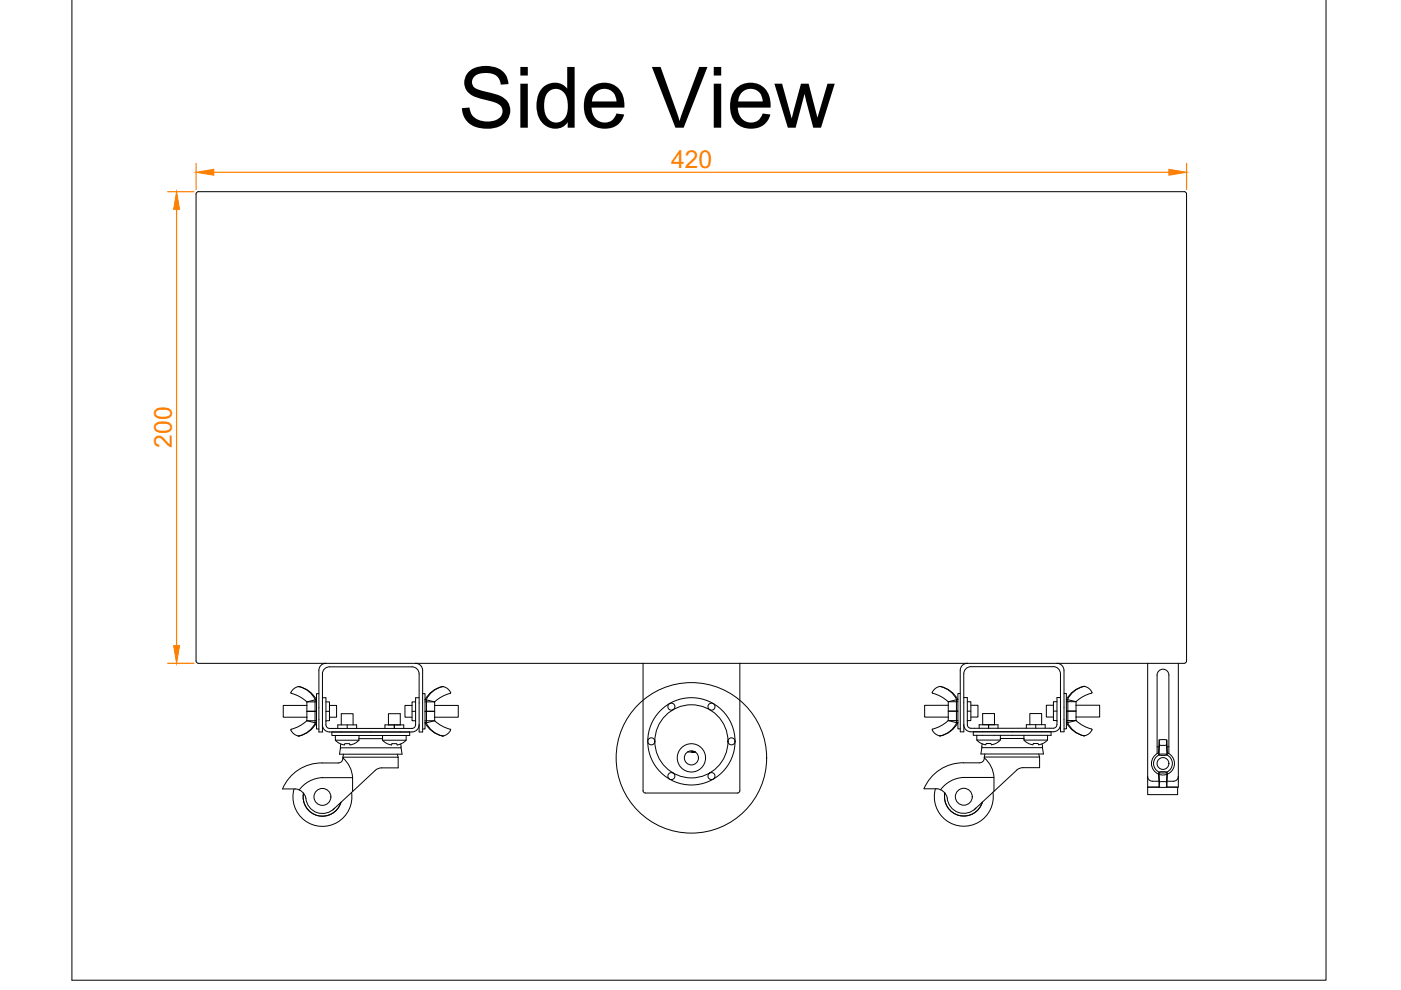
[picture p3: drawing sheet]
<svg xmlns="http://www.w3.org/2000/svg" width="297mm" height="210mm" viewBox="0 0 297 210" stroke-linecap="round" stroke-linejoin="round" font-family="sans-serif">
<defs><g id="words">
<text font-size="18" x="97.1" y="27.1">Side View</text>
<g font-size="5.2" fill="#ff7f00">
<text x="142.3" y="35.5">420</text>
<text x="36.4" y="95" transform="rotate(-90 36.4 95)">200</text>
</g>
</g></defs>
<!-- layer: 0 -->
<g fill="none" stroke="#000" stroke-width=".21">
<path d="M281.1 -.1v207.9h-265.9v-207.9M41.6 40.9l.5-.3 209.2 .1 .3 .4-.1 99.3-.4 .2h-209.3l-.2-.5zM63.4 145.6a5.1 5.1 0 0 1 3.4 2.8M63.4 145.6a5.5 5.5 0 0 1 3.7 2.8M63.4 145.6a1.84 1.84 0 0 0-1.7 1.4l1.8 .7 1.6 1.1M65.1 152.8a10.1 10.1 0 0 1-3.4 1.9 2.09 2.09 0 0 0 1.7 1.3M65.1 149.6v2.5M65.1 149.6h-5v2.5h5M65.1 150.8h2M65.1 152.8l1.8 .5M65.1 152.1v.7M65.1 148.8h2"/>
<path d="M65.1 152.8h2M66.8 153.2a5.1 5.1 0 0 1-3.4 2.8M66.9 153.2h.2a5.5 5.5 0 0 1-3.7 2.8M66.9 148.4h.2M66.9 148.4l-1.8 .4v.8M66.9 148.4v4.8M67.6 142.1v13.1h.8v-12.3a1.5 1.5 0 0 1 1.5-1.5h17.5a1.5 1.5 0 0 1 1.5 1.5M67.6 147.1h-.5v7.5h.5M68.4 153.7a1.5 1.5 0 0 0 1.5 1.5h17.5a1.52 1.52 0 0 0 1.5-1.5M68.4 147.9h.7v5.8a.75 .75 0 0 0 .8 .7h17.5a.76 .76 0 0 0 .7-.7v-5.8h.8M69.1 140.6a1.5 1.5 0 0 0-1.5 1.5M69.1 148.8h.8v4h-.8"/>
<path d="M69.1 150.8h.8M69.9 149.6h1.5v2.5h-1.5M70.4 155.2v.7h16.5v-.7M71.1 156.9l1.1 .8 .8 .2 .1-.2h1l.1 .2h.4l.8-.4 .7-.6M71.1 155.9v1h5v-.3M71.6 154.4v-.7h4v.7M72.2 158.6h12.8l.2 1.3h-13.2zM72.3 157.8l-.1 .8M72.4 153.7v-2.4h2.5v2.4M72.8 159.9l-.1 .6M73.6 153.7v.7M76.1 156.6h5"/>
<path d="M76.1 155.9v.7M81.1 156.9l1.1 .8 .8 .2 .1-.2h1l.1 .2h.4l.8-.4 .7-.6M81.1 155.9v.7M81.6 154.4v-.7h4v.7M82.4 153.7v-2.4h2.5v2.4M83.6 153.7v.7M84.2 159.9l.2 .6M84.9 157.8l.1 .8M86.1 155.9v1h-5v-.3M87.4 149.6h-1.5v2.5h1.5M87.4 150.8h.7M88.1 140.6a1.5 1.5 0 0 1 1.5 1.5v13.1h-.7v-12.3"/>
<path d="M88.1 148.8h-.7v4h.7M89.6 147.1h.5v7.5h-.5M90.1 150.8h2.1M90.1 148.8h2.1M90.1 152.8h2.1M90.3 148.4v4.8M90.3 153.2h-.2a5.5 5.5 0 0 0 3.7 2.8M90.3 148.4h-.2M90.4 148.4l1.8 .4v.8M90.4 153.2a5.1 5.1 0 0 0 3.4 2.8M92.2 149.6v2.5M92.2 149.6h5v2.5h-5"/>
<path d="M92.2 152.8l-1.8 .5M92.2 152.1v.7M92.2 152.8a10.1 10.1 0 0 0 3.4 1.9 2.09 2.09 0 0 1-1.8 1.3M93.8 145.6a1.84 1.84 0 0 1 1.7 1.4l-1.8 .7-1.5 1.1M93.8 145.6a5.5 5.5 0 0 0-3.7 2.8M93.8 145.6a5.1 5.1 0 0 0-3.4 2.8M136.3 140.6v27l.3 .5h.2h19.6l.4-.2 .1-27.3M145.8 159.4h1.6h-.8M199.4 145.6a5.1 5.1 0 0 1 3.4 2.7M199.4 145.6a5.5 5.5 0 0 1 3.7 2.8l-.3-.1M199.4 145.6a1.81 1.81 0 0 0-1.7 1.4l1.8 .7 1.5 1.1h2.1M201 152.8a10.1 10.1 0 0 1-3.4 1.9 2.04 2.04 0 0 0 1.8 1.3"/>
<path d="M201 149.5v2.5M201 149.5h-5v2.5h5M201 150.8h2.1M201 152.8h2.1M201 152.8l1.8 .4M201 152v.8M202.8 152.8v.4M202.8 153.2a5.1 5.1 0 0 1-3.4 2.8M202.8 148.4l-1.8 .4v.7M202.8 148.3v4.5M203.1 153.2h-.3M203.1 153.2a5.5 5.5 0 0 1-3.7 2.8"/>
<path d="M203.6 147h-.5v3.8v3.7h.5M204.3 153.7a1.5 1.5 0 0 0 1.5 1.5h2.6M205.1 140.6a1.5 1.5 0 0 0-1.5 1.5v13.1h.8v-1.5M205.1 148.8h.7v4h-.7M205.1 150.8h.7M205.8 149.5h1.5v2.5h-1.5M207.1 156.9l.7 .6 .8 .3 .4 .1 .1-.3h1l.1 .3M207.1 155.9v1h5v-.3M208.2 158.5h12.8l.2 1.4h-13.2zM208.3 157.7l-.1 .8M208.4 153.7l-.1-2.4h2.5v2.4M208.8 159.9l-.1 .6"/>
<path d="M209.6 153.7v.7M211.6 154.4v-.7h-4v.7M212.1 156.9l-.7 .6-1.2 .4M212.1 156.6h5M212.1 155.9v.7M217.1 156.9l1 .8 .9 .2 .1-.3h1l.1 .3 .4-.1 .8-.3 .7-.6M217.1 155.9v.7M217.6 154.4v-.7h4v.7M218.4 153.7l-.1-2.4h2.5v2.4M219.6 153.7v.7M220.2 159.9l.2 .6M220.9 157.7l.1 .8"/>
<path d="M222.1 155.9v1h-5v-.3M223.3 141.3a1.5 1.5 0 0 1 1.5 1.5v10.9M223.3 141.4h-17.5a1.5 1.5 0 0 0-1.5 1.5l.1 10.8M223.3 149.5h-1.5v2.5h1.5M223.3 150.8h.8M224.1 140.6a1.5 1.5 0 0 1 1.5 1.5M224.1 148.8h-.8v4h.8M224.8 153.6a1.5 1.5 0 0 1-1.5 1.5l-16.9 .1v.7h16.4v-.7M224.8 147.9h-.7v5.7a.75 .75 0 0 1-.8 .8h-17.5a.76 .76 0 0 1-.7-.7v-5.8h-.8M225.6 147h.5v3.8v3.7h-.5M225.6 142.1v13.1h-.8v-1.5M226.1 150.8h2"/>
<path d="M226.1 152.8h2M226.3 148.3v4.9M226.3 153.2h-.2a5.5 5.5 0 0 0 3.7 2.8M226.3 148.3l1.8 .5v.7M226.3 153.2a5.1 5.1 0 0 0 3.5 2.8M228.1 149.5v2.5M228.1 149.5h5v2.5h-5M228.1 152.8l-1.8 .4M228.1 152v.8M228.1 152.8a10.2 10.2 0 0 0 3.4 1.9 2.09 2.09 0 0 1-1.7 1.3M229.8 145.5a5.5 5.5 0 0 0-3.7 2.8h.2M229.8 145.5a5.1 5.1 0 0 0-3.5 2.8"/>
<path d="M229.8 145.5a1.84 1.84 0 0 1 1.7 1.4l-.1 .1M231.4 147l-1.7 .7-1.6 1.1h-2M243.3 140.6v26.3h2.5h-2.5v1.6h6.4v-1.6h-2.3h2.4v-26.3M245.3 143.1a1.25 1.25 0 0 1 1.3-1.2 1.25 1.25 0 0 1 1.2 1.2M245.3 143.1v16.7M245.3 158.3h.4M245.6 159.6a2.44 2.44 0 0 0-1.5 2.3 2.44 2.44 0 0 0 1.5 2.2M245.8 159.9h1.6M245.8 156.9h1.6M245.8 156.9l-.2 2.7 .2 .5M245.8 156.9v3.2M245.8 158h1.5"/>
<path d="M245.8 158h.1M247.4 156.9l.1 2.7-.1 .5M247.4 156.9v3.2M247.5 158.3h.3M247.5 159.6a2.44 2.44 0 0 1 1.3 3.2 2.44 2.44 0 0 1-3 1.4M247.8 143.1v16.7M62.3 167.3a6.2 6.2 0 0 0 5.7 7.9 6.2 6.2 0 0 0 6.5-7.2M63.4 167.5a6.4 6.4 0 0 1 5-2.6h6.4v2.9l-4.2 3.9M64.3 168.2a4.1 4.1 0 0 0 3.1 4.7 4.1 4.1 0 0 0 4.9-2.8M64.9 169.2a3.5 3.5 0 0 0 2.3 3.1 3.5 3.5 0 0 0 3.7-.9M68.4 164.9h.1M72.7 160.7l-.3 .8-.7 .3a14.6 14.6 0 0 0-7.2 .7 9 9 0 0 0-4.6 4.8h2.7a2.47 2.47 0 0 1 2.3 1.9"/>
<path d="M72.7 160.7v-.2h11.7v2.3h-3.5M72.7 160.7l1.3 1.6 .5 1.2 .3 1.4M80.9 162.8l-.7 .1-.6 .4-4.8 4.5M198.3 167.2a6.2 6.2 0 0 0 5.7 8 6.2 6.2 0 0 0 6.5-7.2M200.3 168.1a4.1 4.1 0 0 0 3.1 4.8 4.1 4.1 0 0 0 4.9-2.8M204.3 164.8h.1M204.3 164.8h6.4v3l-4.2 3.9M204.4 164.8a6.4 6.4 0 0 0-5 2.6M208.7 160.7v-.2h11.7v2.3h-3.9l-1 .5M210.7 164.8l-.4-1.9-1.1-1.7-.5-.5-.3 .7-.7 .3a14.6 14.6 0 0 0-7.2 .8 9 9 0 0 0-4.6 4.7h2.7a2.52 2.52 0 0 1 2.3 2.6 3.5 3.5 0 0 0 6 1.5M215.5 163.3l-4.8 4.5M243.3 164.6a1 1 0 0 0 1 1h1.4"/>
<path d="M245.8 163.7l.8-.1 .8 .1M245.8 160.1a1.99 1.99 0 0 0-1.2 1.8 1.99 1.99 0 0 0 1.2 1.8M245.8 166.9h1.6M245.8 165.8h1.5M245.8 165.8v-2.1l-.2 .4 .2 2.8M245.8 165.8v1.1M247.3 165.8l.1 1.1M247.4 163.8h-1.6M247.4 160.1a1.99 1.99 0 0 1 1.2 1.8 1.99 1.99 0 0 1-1.2 1.8M247.4 160.1l-.8 .1-.8-.1M247.4 163.7l.1 .4-.1 2.8M247.4 163.7l-.1 2.1"/>
<path d="M249.8 164.6a1 1 0 0 1-1 1h-1.4"/>
<circle cx="138.1" cy="157.2" r=".75"/>
<circle cx="142.3" cy="149.8" r=".75"/>
<circle cx="146.6" cy="157.2" r="9.3"/>
<circle cx="146.6" cy="157.2" r="7.8"/>
<circle cx="150.8" cy="149.8" r=".75"/>
<circle cx="155.1" cy="157.2" r=".75"/>
<circle cx="68.4" cy="169" r="1.79"/>
<circle cx="142.3" cy="164.5" r=".75"/>
<circle cx="146.6" cy="160.7" r="16"/>
<circle cx="146.6" cy="160.7" r="3"/>
<circle cx="146.6" cy="160.7" r="1.5"/>
<circle cx="150.8" cy="164.5" r=".75"/>
<circle cx="204.3" cy="168.9" r="1.79"/>
<circle cx="246.6" cy="161.9" r="1.25"/>
</g>
<!-- layer: Dimensions -->
<path d="M41.6 34.7v5.5M45.3 36.5h202.5M251.6 34.7v5.5M35.6 40.6h5.5M37.4 44.4v92.5M35.6 140.6h5.5" fill="none" stroke="#ff7f00" stroke-width=".25"/>
<g fill="#ff7f00" stroke="#ff7f00" stroke-width=".21">
<path d="M37.4 40.6l.7 3.8h-1.3z"/>
<path d="M36.8 136.9h1.3l-.7 3.7z"/>
<path d="M41.6 36.5l3.7-.6v1.3z"/>
<path d="M247.8 35.9l3.8 .6-3.8 .7z"/>
</g>
<use href="#words"/>
</svg>
